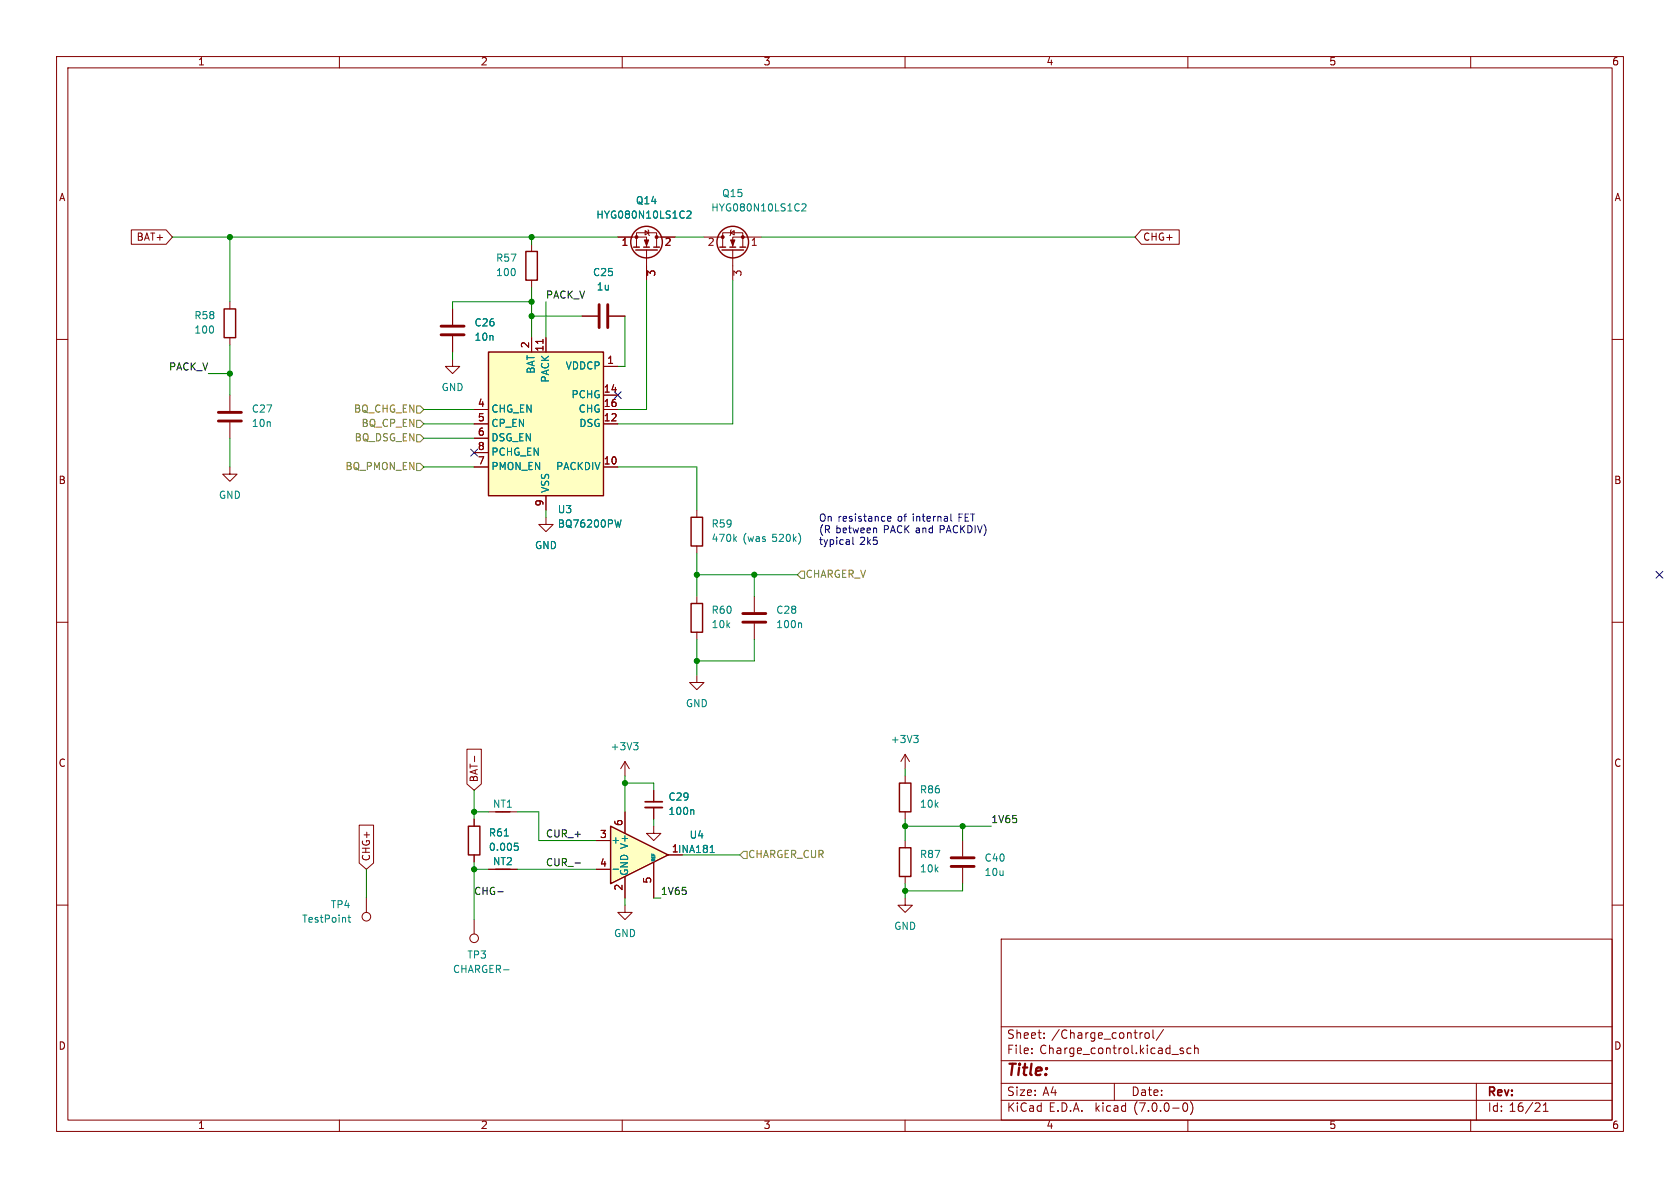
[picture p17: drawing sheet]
<svg xmlns="http://www.w3.org/2000/svg" width="297mm" height="210mm" viewBox="0 0 297 210" stroke-linecap="round" stroke-linejoin="round" font-family="sans-serif">
<defs><g id="words">
<text font-size="2.8" fill="#840000" x="178" y="190.8">Title:</text>
<g font-size="2.1" fill="#840000">
<text x="178" y="183.9">Sheet:</text>
<text x="185.9" y="183.9">/Charge_control/</text>
<text x="178" y="186.6">File:</text>
<text x="183.8" y="186.6">Charge_control.kicad_sch</text>
<text x="178" y="196.8">KiCad</text>
<text x="178" y="194">Size:</text>
<text x="184.3" y="194">A4</text>
<text x="185.4" y="196.8">E.D.A.</text>
<text x="193.7" y="196.8">kicad</text>
<text x="200" y="194">Date:</text>
<text x="200.6" y="196.8">(7.0.0-0)</text>
<text x="263" y="194.2">Rev:</text>
<text x="263" y="196.8">Id: 16/21</text>
</g>
<g font-size="1.8" fill="#840000">
<text x="35" y="11.8">1</text>
<text x="85" y="11.8">2</text>
<text x="135" y="11.8">3</text>
<text x="185" y="11.8">4</text>
<text x="235" y="11.8">5</text>
<text x="285" y="11.8">6</text>
<text x="10.4" y="35.8">A</text>
<text x="285.4" y="35.8">A</text>
<text x="24" y="42.8">BAT+</text>
<text x="109.8" y="43.8">1</text>
<text x="117.4" y="43.8">2</text>
<text x="125.1" y="43.8">2</text>
<text x="132.7" y="43.8">1</text>
<text x="202.1" y="42.8">CHG+</text>
<text x="116.2" y="48.9" transform="rotate(-90 116.2 48.9)">3</text>
<text x="131.4" y="48.9" transform="rotate(-90 131.4 48.9)">3</text>
<text x="93.7" y="61.6" transform="rotate(-90 93.7 61.6)">2</text>
<text x="96.3" y="62.2" transform="rotate(-90 96.3 62.2)">11</text>
<text x="107.3" y="64.5">1</text>
<text x="106.7" y="69.6">14</text>
<text x="84.4" y="72.1">4</text>
<text x="84.4" y="74.7">5</text>
<text x="84.4" y="77.2">6</text>
<text x="106.7" y="74.7">12</text>
<text x="106.7" y="72.1">16</text>
<text x="84.4" y="82.3">7</text>
<text x="84.4" y="79.8">8</text>
<text x="106.7" y="82.3">10</text>
<text x="10.3" y="85.8">B</text>
<text x="96.3" y="89.6" transform="rotate(-90 96.3 89.6)">9</text>
<text x="285.3" y="85.8">B</text>
<text x="10.3" y="135.8">C</text>
<text x="285.3" y="135.8">C</text>
<text x="84.7" y="138.3" transform="rotate(-90 84.7 138.3)">BAT-</text>
<text x="106" y="148.3">3</text>
<text x="110.2" y="146.1" transform="rotate(-90 110.2 146.1)">6</text>
<text x="65.7" y="152.2" transform="rotate(-90 65.7 152.2)">CHG+</text>
<text x="106" y="153.4">4</text>
<text x="118.7" y="150.9">1INA181</text>
<text x="110.2" y="157.5" transform="rotate(-90 110.2 157.5)">2</text>
<text x="115.3" y="156.2" transform="rotate(-90 115.3 156.2)">5</text>
<text x="10.3" y="185.8">D</text>
<text x="285.3" y="185.8">D</text>
<text x="35" y="199.8">1</text>
<text x="85" y="199.8">2</text>
<text x="135" y="199.8">3</text>
<text x="185" y="199.8">4</text>
<text x="235" y="199.8">5</text>
<text x="285" y="199.8">6</text>
</g>
<g font-size="1.8" fill="#008484">
<text x="127.6" y="35.1">Q15</text>
<text x="105.4" y="38.9">HYG080N10LS1C2</text>
<text x="112.4" y="36.4">Q14</text>
<text x="125.7" y="37.7">HYG080N10LS1C2</text>
<text x="87.6" y="46.5">R57</text>
<text x="87.6" y="49.1">100</text>
<text x="104.8" y="49.1">C25</text>
<text x="105.4" y="51.6">1u</text>
<text x="34.3" y="56.7">R58</text>
<text x="34.3" y="59.2">100</text>
<text x="83.8" y="58">C26</text>
<text x="83.8" y="60.5">10n</text>
<text x="99.9" y="65.6">VDDCP</text>
<text x="78" y="69.4">GND</text>
<text x="94.8" y="66.2" transform="rotate(-90 94.8 66.2)">BAT</text>
<text x="97.3" y="67.8" transform="rotate(-90 97.3 67.8)">PACK</text>
<text x="100.9" y="70.7">PCHG</text>
<text x="44.5" y="73.2">C27</text>
<text x="44.5" y="75.8">10n</text>
<text x="86.9" y="73.2">CHG_EN</text>
<text x="86.9" y="75.8">CP_EN</text>
<text x="102.2" y="73.2">CHG</text>
<text x="102.3" y="75.8">DSG</text>
<text x="86.9" y="78.3">DSG_EN</text>
<text x="86.9" y="83.4">PMON_EN</text>
<text x="86.9" y="80.8">PCHG_EN</text>
<text x="98.2" y="83.4">PACKDIV</text>
<text x="38.6" y="88.5">GND</text>
<text x="97.3" y="87.1" transform="rotate(-90 97.3 87.1)">VSS</text>
<text x="98.5" y="91">U3</text>
<text x="98.5" y="93.5">BQ76200PW</text>
<text x="125.7" y="93.5">R59</text>
<text x="94.5" y="97.3">GND</text>
<text x="125.7" y="96.1">470k</text>
<text x="131.3" y="96.1">(was</text>
<text x="136.5" y="96.1">520k)</text>
<text x="125.7" y="108.8">R60</text>
<text x="125.7" y="111.3">10k</text>
<text x="137.2" y="108.8">C28</text>
<text x="137.2" y="111.3">100n</text>
<text x="121.2" y="125.3">GND</text>
<text x="157.4" y="131.6">+3V3</text>
<text x="107.9" y="132.9">+3V3</text>
<text x="87.1" y="143.1">NT1</text>
<text x="118.1" y="141.8">C29</text>
<text x="162.6" y="140.5">R86</text>
<text x="162.6" y="143.1">10k</text>
<text x="86.4" y="148.1">R61</text>
<text x="108.1" y="149.4">+</text>
<text x="118.1" y="144.3">100n</text>
<text x="121.9" y="148.5">U4</text>
<text x="86.4" y="150.7">0.005</text>
<text x="87.1" y="153.2">NT2</text>
<text x="111.3" y="154.8" transform="rotate(-90 111.3 154.8)">GND V+</text>
<text x="162.6" y="152">R87</text>
<text x="162.6" y="154.5">10k</text>
<text x="174" y="152.6">C40</text>
<text x="174" y="155.1">10u</text>
<text x="58.4" y="160.8">TP4</text>
<text x="53.3" y="163.4">TestPoint</text>
<text x="108.5" y="165.9">GND</text>
<text x="158" y="164.7">GND</text>
<text x="80" y="172.3">CHARGER-</text>
<text x="82.6" y="169.7">TP3</text>
</g>
<g font-size="1.8">
<text x="96.5" y="53">PACK_V</text>
<text x="29.7" y="65.7">PACK_V</text>
<text x="96.5" y="148.2">CUR_+</text>
<text x="175.3" y="145.7">1V65</text>
<text x="96.5" y="153.3">CUR_-</text>
<text x="83.8" y="158.4">CHG-</text>
<text x="116.8" y="158.4">1V65</text>
</g>
<g font-size="1.8" fill="#848400">
<text x="62.5" y="73.2">BQ_CHG_EN</text>
<text x="63.8" y="75.8">BQ_CP_EN</text>
<text x="60.9" y="83.4">BQ_PMON_EN</text>
<text x="62.6" y="78.3">BQ_DSG_EN</text>
<text x="142.4" y="102.4">CHARGER_V</text>
<text x="132.3" y="152">CHARGER_CUR</text>
</g>
<g font-size="1.8" fill="#0000c2">
<text x="144.8" y="92.4">On resistance</text>
<text x="144.8" y="94.5">(R between</text>
<text x="156.3" y="94.5">PACK and</text>
<text x="158.8" y="92.4">of</text>
<text x="161.5" y="92.4">internal</text>
<text x="166.4" y="94.5">PACKDIV)</text>
<text x="169.7" y="92.4">FET</text>
<text x="144.8" y="96.5">typical</text>
<text x="152" y="96.5">2k5</text>
</g>
<text font-size=".7" fill="#008484" x="116" y="152.3" transform="rotate(-90 116 152.3)">REF</text>
</g></defs>
<g fill="none" stroke="#840000" stroke-width=".18">
<path d="M10 10h277v190h-277zM12 12h273v186h-273zM60 10v2M110 10v2M160 10v2M210 10v2M260 10v2M10 60h2M285 60h2M10 110h2M285 110h2M10 160h2"/>
<path d="M285 160h2M110.5 160v1.3h1.3l-1.3 1.3-1.3-1.3h1.3M177 166h108v32h-108zM60 198v2M110 198v2M160 198v2M177 194.5h108M177 191.5h108M177 187.5h108M177 181.5h108M182.4 186.1v.2M182.4 185.3v.2"/>
<path d="M184.6 183.4v.2M184.6 182.6v.2M197 191.5v3M202.5 182.7l.2-.1 .4 .1 .1 .6-.2 .2-.3 .1-.2-.2zM203.8 182.1v1.2l.2 .3M205.7 182l-1.3 1.9M209.2 185.3h-.4l-.2 .2 .1 .2 .5 .1v.4h-.6M209.3 195h.2a.81 .81 0 0 1 .5 .6 .81 .81 0 0 1-.3 .8l-.1 .1a.81 .81 0 0 1-.6-.7 .81 .81 0 0 1 .3-.8zM210 198v2M210.5 194.7a1.72 1.72 0 0 1 0 2.3M210.5 185.3h-.4l-.3 .2v.5l.2 .2h.5M211.2 185.4l.2-.1h.4v1"/>
<path d="M211.2 184.8v1.5M260 198v2M261 191.5v6.5M272.8 196.5h.9M272.8 195.4l.5-.4v1.5"/>
</g>
<path d="M107.9 146.1l10.2 5-10.2 5.1z" fill="#ffffc2"/>
<g fill="none" stroke="#840000" stroke-width=".25">
<path d="M39.6 54.6h2.1v5.1h-2.1zM93 44.5h2v5h-2zM112 43.7h1M112.4 44.2h3.8M113.8 43.7h1M115.6 43.7h1M127.3 43.7h1M127.6 44.2h3.8M129 43.7h1M130.8 43.7h1M86.4 62.2h20.3v25.4h-20.3zM122.2 91.4h2v5.1h-2z"/>
<path d="M122.2 106.7h2v5.1h-2zM159 138.4h2v5.1h-2zM82.8 146.1h2v5h-2zM107.9 146.1l10.2 5-10.2 5.1zM159 149.9h2v5h-2z"/>
<circle cx="114.3" cy="42.8" r="2.79"/>
<circle cx="129.5" cy="42.8" r="2.79"/>
</g>
<g fill="none" stroke="#840000" stroke-width=".18">
<path d="M23.2 40.6h6.2l1.1 1.3-1.1 1.3h-6.2zM40.6 53.3v1.3M40.6 59.7v1.3M80 54.6v2.8M80 59.4v2.8M94 43.2v1.3M94 49.5v1.3M94 59.7v2.5M96 60v.7M96.5 59.7v2.5M102.9 55.9h2.8M107.7 55.9h2.8"/>
<path d="M109.2 41.9h5.1v1.8M112.5 43.7v-2.6h3.6v2.6M114 40.8l.7 .3-.7 .4zM114.3 44.2v5.3M114.6 40.6l.1 .2v.7l.1 .2M116.1 41.9h3.3M124.5 41.9h3.3M127.8 43.7v-2.6h3.5v2.6M129.2 41.1l.6-.3v.7zM129.3 40.6l-.1 .2v.7l-.2 .2M129.5 44.2v5.3M134.6 41.9h-5.1v1.8"/>
<path d="M201.8 40.6h6.7v2.6h-6.7l-1.1-1.3zM40.6 69.9v2.7M40.6 74.7v2.8M80 63.5v1.3h1.3l-1.3 1.2-1.3-1.2h1.3M83.8 74.9h2.6M83.8 72.4h2.6M83.8 77.5h2.6M106.7 64.8h2.5M106.7 74.9h2.5M106.7 69.9h2.5M106.7 72.4h2.5M40.6 82.6v1.2h1.3l-1.3 1.3-1.2-1.3h1.2"/>
<path d="M83.8 82.6h2.6M83.8 80h2.6M96.5 91.4v1.3h1.3l-1.3 1.3-1.3-1.3h1.3M96.5 87.6v2.6M106.7 82.6h2.5M123.2 90.2v1.2M123.2 96.5v1.3M123.2 119.4v1.3h1.3l-1.3 1.2-1.3-1.2h1.3M123.2 105.4v1.3M123.2 111.8v1.2M133.3 105.4v2.8M133.3 110.2v2.8"/>
<path d="M82.5 132.4h2.6v6.2l-1.3 1.1-1.3-1.1zM83.9 133.7v.9M110.5 134.6v2.6M110.5 134.6l-.8 1.3M110.5 134.6l.8 1.3M115.6 139.7v2M160 133.4v2.5M160 137.2v1.2M160 133.4l-.7 1.2M160 133.4l.8 1.2M63.5 145.9h2.5v6.7l-1.2 1.1-1.3-1.1zM64.8 158.8v2.5"/>
<path d="M83.8 144.8v1.3M83.8 151.1v1.3M86.4 153.7h5M86.4 143.5h5M105.4 148.6h2.5M105.4 153.7h2.5M110.5 143.5v3.8M110.5 154.9v3.9M115.6 146.1v1.2h1.2l-1.2 1.3-1.3-1.3h1.3M115.6 142.7v2.1M115.6 152.4v6.4M118.1 151.1h2.5"/>
<path d="M160 158.8v1.2h1.3l-1.3 1.3-1.3-1.3h1.3M160 143.5v1.3M160 148.6v1.3M160 154.9v1.3M170.2 148.6v2.8M170.2 153.4v2.8M83.8 162.6v2.5"/>
<circle cx="64.8" cy="162.1" r=".76"/>
<circle cx="83.8" cy="165.9" r=".76"/>
</g>
<g fill="none" stroke="#008484" stroke-width=".18">
<path d="M121.4 37.4l.5-.1 .3 .4-.8 .9h.8M141.8 36.1l.5-.1 .2 .4-.8 .9h.8M109.8 91.9l-.3 1.3-.2-.9M129.9 95.2l.3 .5M130.2 94.9l-.5 .5M141.4 94.6l.1 .5-.1 .7M141.5 110.1l.2 .2v.7M112 131.3h.8l-.4 .5M112.5 131.8l.3 .2v.3l-.3 .2M161.5 130h.8l-.4 .5M162.1 130.5l.2 .2v.3l-.2 .3M91 149.1h.6"/>
<path d="M91.1 149.5h.3l.2 .3v.4l-.5 .1M108.4 153.7h.9M115.2 150.9v.3h.6M115.2 151.4v.2h.6M115.3 151.9l-.1 .3h.6M122.5 143.1l.2 .2v.7M125.5 150.7h.8M61.5 162.2h.5M61.7 161.8v1l.3 .2M89 171.4h1"/>
</g>
<path d="M78 57.7h4M78 59.2h4M105.9 53.8v4.1M107.4 53.8v4.1M38.6 72.9h4.1M38.6 74.4h4.1M131.3 108.5h4.1M131.3 110h4.1M168.1 153.2h4.1M168.1 151.6h4.1" fill="none" stroke="#840000" stroke-width=".51"/>
<path d="M86.4 62.2h20.3v25.4h-20.3z" fill="#ffffc2" stroke="#ffffc2" stroke-width=".18"/>
<g fill="#840000" stroke="#840000" stroke-width=".18">
<path d="M129.2 42.4h.7l-.4 1z"/>
<path d="M113.9 42.4h.8l-.4 1z"/>
<circle cx="131.3" cy="41.9" r=".25"/>
<circle cx="127.8" cy="41.9" r=".25"/>
<circle cx="112.5" cy="41.9" r=".25"/>
<circle cx="116.1" cy="41.9" r=".25"/>
</g>
<path d="M114 142.7h3.1" fill="none" stroke="#840000" stroke-width=".33"/>
<path d="M114 141.7h3.1" fill="none" stroke="#840000" stroke-width=".3"/>
<path d="M73.7 74.3h.6l.6 .6-.6 .7h-.6zM73.7 76.8h.6l.6 .7-.6 .6h-.6zM73.7 71.8h.6l.6 .6-.6 .6h-.6zM73.7 81.9h.6l.6 .7-.6 .6h-.6zM141.6 101h.6v1.2h-.6l-.6-.6zM131.4 150.5h.7v1.3h-.7l-.6-.7z" fill="none" stroke="#848400" stroke-width=".18"/>
<path d="M88 157.6h1M101.7 152.6h.9" fill="none" stroke="#000" stroke-width=".18"/>
<path d="M150.8 95v1.1l.1 .1M154.9 93.4l.1 .8M156.9 91.7l.6-.1v-.3h-.4l-.2 .2 .1 .6h.5M168.1 90.9v1l.2 .2" fill="none" stroke="#0000c2" stroke-width=".18"/>
<g fill="none" stroke="#008400" stroke-width=".18">
<path d="M30.5 41.9h78.7M40.6 41.9v11.4M94 41.9v1.3M94 50.8v8.9M94 53.3h-14v1.3M94 55.9h8.9M96.5 53.3v6.4M110.5 55.9v8.9h-1.3M114.3 49.5v22.9h-5.1M119.4 41.9h5.1M129.5 49.5v25.4h-20.3M134.6 41.9h66.1"/>
<path d="M36.8 66h3.8M40.6 61v8.9M40.6 77.5v5.1M74.9 72.4h8.9M74.9 77.5h8.9M74.9 74.9h8.9M80 62.2v1.3M74.9 82.6h8.9M96.5 90.2v1.2M109.2 82.6h14v7.6M123.2 97.8v7.6M123.2 113v6.4"/>
<path d="M123.2 101.6h17.8M133.3 101.6v3.8M133.3 113v3.8h-10.1M83.8 139.7v5.1M110.5 138.4h5.1v1.3M110.5 137.2v6.3M160 135.9v1.3M64.8 153.7v5.1M83.8 152.4v10.2M83.8 153.7h2.6M83.8 143.5h2.6M91.4 143.5h3.8v5.1h10.2"/>
<path d="M91.4 153.7h14M110.5 158.8v1.2M115.6 144.8v1.3M115.6 158.8h1.2M120.6 151.1h10.2M160 146.1h15.3M160 144.8v3.8M160 156.2v2.6M170.2 146.1v2.5M170.2 156.2v1.3h-10.2"/>
</g>
<path d="M83.2 79.4l1.2 1.2M84.4 79.4l-1.2 1.2M108.6 69.2l1.2 1.3M109.8 69.2l-1.2 1.3M292.8 101l1.2 1.2M294 101l-1.2 1.2" fill="none" stroke="#000084" stroke-width=".18"/>
<g fill="#008400" stroke="#008400" stroke-width=".18">
<circle cx="40.6" cy="41.9" r=".46"/>
<circle cx="40.6" cy="66" r=".46"/>
<circle cx="94" cy="53.3" r=".46"/>
<circle cx="94" cy="41.9" r=".46"/>
<circle cx="94" cy="55.9" r=".46"/>
<circle cx="123.2" cy="116.8" r=".46"/>
<circle cx="170.2" cy="146.1" r=".46"/>
<circle cx="160" cy="146.1" r=".46"/>
<circle cx="160" cy="157.5" r=".46"/>
<circle cx="133.3" cy="101.6" r=".46"/>
<circle cx="83.8" cy="153.7" r=".46"/>
<circle cx="83.8" cy="143.5" r=".46"/>
<circle cx="110.5" cy="138.4" r=".46"/>
<circle cx="123.2" cy="101.6" r=".46"/>
</g>
<use href="#words"/>
</svg>
